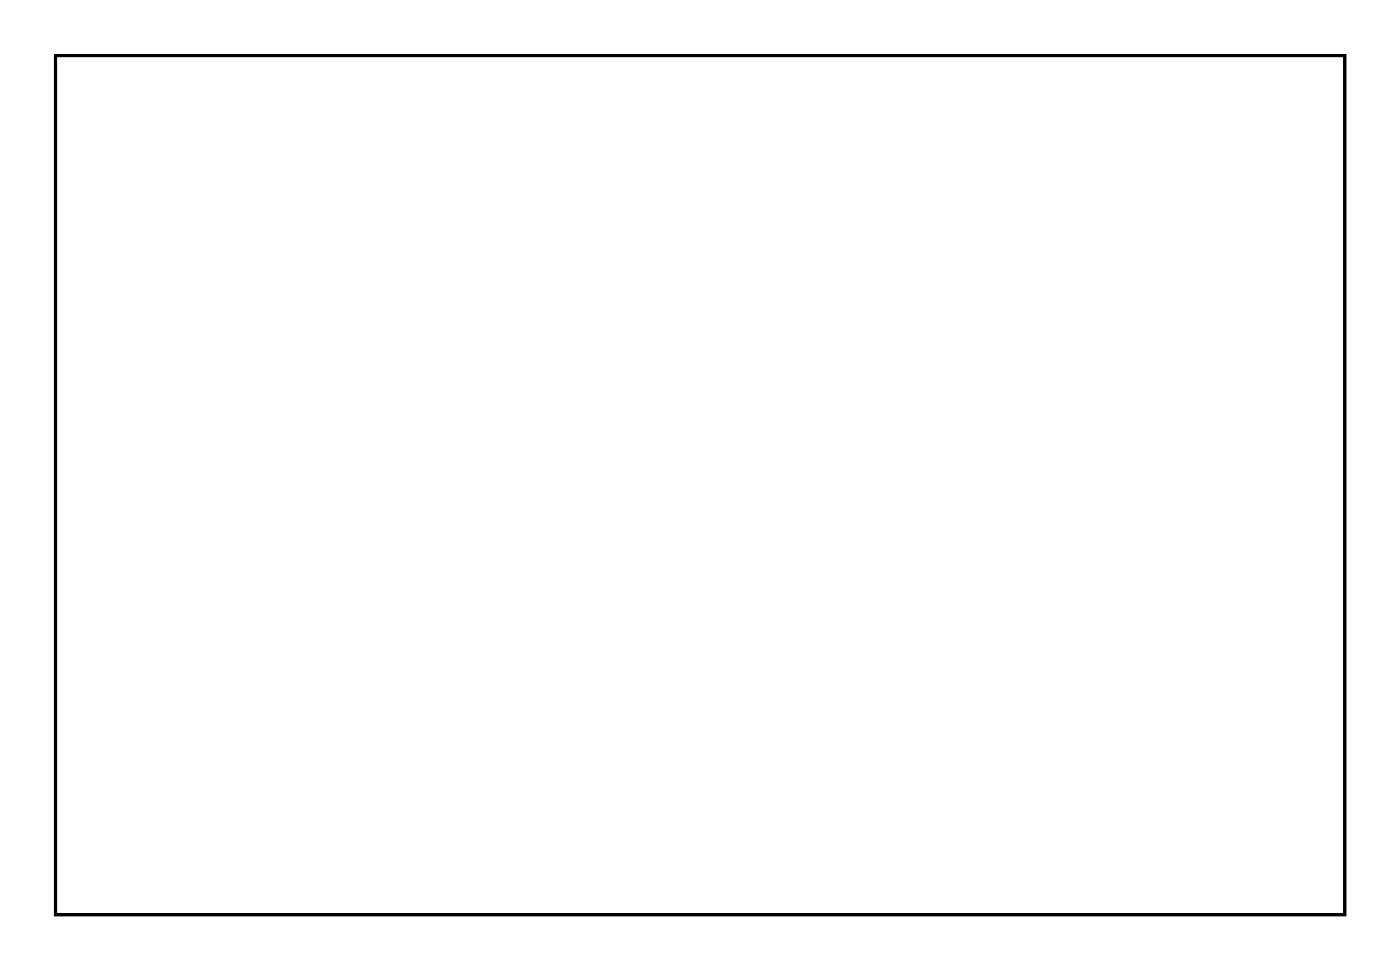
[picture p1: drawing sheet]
<svg xmlns="http://www.w3.org/2000/svg" width="92mm" height="63mm" viewBox="0 0 92 63" stroke-linecap="round" stroke-linejoin="round" font-family="sans-serif">
<path d="M3.6 3.6h84.5v56.3h-84.5z" fill="none" stroke="#000" stroke-width=".2"/>
<path d="M3.6 3.6h84.5v56.3h-84.5zM3.6 3.6v56.3h84.5v-56.3z" fill="#000"/>
<path d="M54.2 26.8h1.4v1.4h-1.4z" fill="#fff"/>
<path d="M54.2 26.8h1.4v1.4h-1.4z" fill="none" stroke="#fff" stroke-width=".76" stroke-linecap="butt"/>
<circle cx="54.9" cy="27.5" r=".7" fill="#fff"/>
<circle cx="54.9" cy="27.5" r=".7" fill="none" stroke="#fff" stroke-width=".76" stroke-linecap="butt"/>
<circle cx="54.9" cy="35.1" r=".7" fill="#fff"/>
<circle cx="54.9" cy="35.1" r=".7" fill="none" stroke="#fff" stroke-width=".76" stroke-linecap="butt"/>
<circle cx="52.4" cy="27.5" r=".7" fill="#fff"/>
<circle cx="52.4" cy="27.5" r=".7" fill="none" stroke="#fff" stroke-width=".76" stroke-linecap="butt"/>
<circle cx="52.4" cy="35.1" r=".7" fill="#fff"/>
<circle cx="52.4" cy="35.1" r=".7" fill="none" stroke="#fff" stroke-width=".76" stroke-linecap="butt"/>
<circle cx="49.8" cy="27.5" r=".7" fill="#fff"/>
<circle cx="49.8" cy="27.5" r=".7" fill="none" stroke="#fff" stroke-width=".76" stroke-linecap="butt"/>
<circle cx="49.8" cy="35.1" r=".7" fill="#fff"/>
<circle cx="49.8" cy="35.1" r=".7" fill="none" stroke="#fff" stroke-width=".76" stroke-linecap="butt"/>
<circle cx="47.3" cy="27.5" r=".7" fill="#fff"/>
<circle cx="47.3" cy="27.5" r=".7" fill="none" stroke="#fff" stroke-width=".76" stroke-linecap="butt"/>
<circle cx="47.3" cy="35.1" r=".7" fill="#fff"/>
<circle cx="47.3" cy="35.1" r=".7" fill="none" stroke="#fff" stroke-width=".76" stroke-linecap="butt"/>
<circle cx="44.7" cy="27.5" r=".7" fill="#fff"/>
<circle cx="44.7" cy="27.5" r=".7" fill="none" stroke="#fff" stroke-width=".76" stroke-linecap="butt"/>
<circle cx="44.7" cy="35.1" r=".7" fill="#fff"/>
<circle cx="44.7" cy="35.1" r=".7" fill="none" stroke="#fff" stroke-width=".76" stroke-linecap="butt"/>
<circle cx="42.2" cy="27.5" r=".7" fill="#fff"/>
<circle cx="42.2" cy="27.5" r=".7" fill="none" stroke="#fff" stroke-width=".76" stroke-linecap="butt"/>
<circle cx="42.2" cy="35.1" r=".7" fill="#fff"/>
<circle cx="42.2" cy="35.1" r=".7" fill="none" stroke="#fff" stroke-width=".76" stroke-linecap="butt"/>
<circle cx="39.7" cy="27.5" r=".7" fill="#fff"/>
<circle cx="39.7" cy="27.5" r=".7" fill="none" stroke="#fff" stroke-width=".76" stroke-linecap="butt"/>
<circle cx="39.7" cy="35.1" r=".7" fill="#fff"/>
<circle cx="39.7" cy="35.1" r=".7" fill="none" stroke="#fff" stroke-width=".76" stroke-linecap="butt"/>
<circle cx="37.1" cy="27.5" r=".7" fill="#fff"/>
<circle cx="37.1" cy="27.5" r=".7" fill="none" stroke="#fff" stroke-width=".76" stroke-linecap="butt"/>
<circle cx="37.1" cy="35.1" r=".7" fill="#fff"/>
<circle cx="37.1" cy="35.1" r=".7" fill="none" stroke="#fff" stroke-width=".76" stroke-linecap="butt"/>
<circle cx="32" cy="40.2" r=".7" fill="#fff"/>
<circle cx="32" cy="40.2" r=".7" fill="none" stroke="#fff" stroke-width=".76" stroke-linecap="butt"/>
<circle cx="39.7" cy="40.2" r=".7" fill="#fff"/>
<circle cx="39.7" cy="40.2" r=".7" fill="none" stroke="#fff" stroke-width=".76" stroke-linecap="butt"/>
<circle cx="42.2" cy="42.8" r=".64" fill="#fff"/>
<circle cx="42.2" cy="42.8" r=".64" fill="none" stroke="#fff" stroke-width=".76" stroke-linecap="butt"/>
<circle cx="44.7" cy="42.8" r=".64" fill="#fff"/>
<circle cx="44.7" cy="42.8" r=".64" fill="none" stroke="#fff" stroke-width=".76" stroke-linecap="butt"/>
<circle cx="42.2" cy="45.3" r=".64" fill="#fff"/>
<circle cx="42.2" cy="45.3" r=".64" fill="none" stroke="#fff" stroke-width=".76" stroke-linecap="butt"/>
<circle cx="44.7" cy="45.3" r=".64" fill="#fff"/>
<circle cx="44.7" cy="45.3" r=".64" fill="none" stroke="#fff" stroke-width=".76" stroke-linecap="butt"/>
<circle cx="54.9" cy="32.6" r=".35" fill="#fff"/>
<circle cx="54.9" cy="32.6" r=".35" fill="none" stroke="#fff" stroke-width=".55"/>
<circle cx="37.1" cy="30.1" r=".35" fill="#fff"/>
<circle cx="37.1" cy="30.1" r=".35" fill="none" stroke="#fff" stroke-width=".55"/>
<circle cx="44.7" cy="47.8" r=".35" fill="#fff"/>
<circle cx="44.7" cy="47.8" r=".35" fill="none" stroke="#fff" stroke-width=".55"/>
<circle cx="34.6" cy="37.7" r=".7" fill="#fff"/>
<circle cx="34.6" cy="37.7" r=".7" fill="none" stroke="#fff" stroke-width=".76" stroke-linecap="butt"/>
<circle cx="42.2" cy="37.7" r=".7" fill="#fff"/>
<circle cx="42.2" cy="37.7" r=".7" fill="none" stroke="#fff" stroke-width=".76" stroke-linecap="butt"/>
<circle cx="60" cy="32.6" r=".7" fill="#fff"/>
<circle cx="60" cy="32.6" r=".7" fill="none" stroke="#fff" stroke-width=".76" stroke-linecap="butt"/>
<circle cx="65.1" cy="32.6" r=".7" fill="#fff"/>
<circle cx="65.1" cy="32.6" r=".7" fill="none" stroke="#fff" stroke-width=".76" stroke-linecap="butt"/>
<circle cx="39.7" cy="45.3" r=".62" fill="#fff"/>
<circle cx="39.7" cy="45.3" r=".62" fill="none" stroke="#fff" stroke-width=".69" stroke-linecap="butt"/>
<circle cx="39.7" cy="42.8" r=".62" fill="#fff"/>
<circle cx="39.7" cy="42.8" r=".62" fill="none" stroke="#fff" stroke-width=".69" stroke-linecap="butt"/>
<circle cx="42.2" cy="40.2" r=".35" fill="#fff"/>
<circle cx="42.2" cy="40.2" r=".35" fill="none" stroke="#fff" stroke-width=".55"/>
<circle cx="34.6" cy="35.1" r=".7" fill="#fff"/>
<circle cx="34.6" cy="35.1" r=".7" fill="none" stroke="#fff" stroke-width=".76" stroke-linecap="butt"/>
<circle cx="39.7" cy="37.7" r=".7" fill="#fff"/>
<circle cx="39.7" cy="37.7" r=".7" fill="none" stroke="#fff" stroke-width=".76" stroke-linecap="butt"/>
<circle cx="49.8" cy="25" r=".35" fill="#fff"/>
<circle cx="49.8" cy="25" r=".35" fill="none" stroke="#fff" stroke-width=".55"/>
<circle cx="49.8" cy="22.6" r=".7" fill="#fff"/>
<circle cx="49.8" cy="22.6" r=".7" fill="none" stroke="#fff" stroke-width=".76" stroke-linecap="butt"/>
<circle cx="60" cy="22.6" r=".7" fill="#fff"/>
<circle cx="60" cy="22.6" r=".7" fill="none" stroke="#fff" stroke-width=".76" stroke-linecap="butt"/>
<circle cx="57.4" cy="19.9" r=".35" fill="#fff"/>
<circle cx="57.4" cy="19.9" r=".35" fill="none" stroke="#fff" stroke-width=".55"/>
<circle cx="60" cy="27.5" r=".74" fill="#fff"/>
<circle cx="60" cy="27.5" r=".74" fill="none" stroke="#fff" stroke-width=".76" stroke-linecap="butt"/>
<circle cx="60" cy="30.1" r=".74" fill="#fff"/>
<circle cx="60" cy="30.1" r=".74" fill="none" stroke="#fff" stroke-width=".76" stroke-linecap="butt"/>
<circle cx="27" cy="30.1" r=".35" fill="#fff"/>
<circle cx="27" cy="30.1" r=".35" fill="none" stroke="#fff" stroke-width=".55"/>
<circle cx="24.4" cy="30.1" r=".35" fill="#fff"/>
<circle cx="24.4" cy="30.1" r=".35" fill="none" stroke="#fff" stroke-width=".55"/>
<circle cx="21.9" cy="30.1" r=".35" fill="#fff"/>
<circle cx="21.9" cy="30.1" r=".35" fill="none" stroke="#fff" stroke-width=".55"/>
<circle cx="19.3" cy="30.1" r=".35" fill="#fff"/>
<circle cx="19.3" cy="30.1" r=".35" fill="none" stroke="#fff" stroke-width=".55"/>
<circle cx="27" cy="32.6" r=".35" fill="#fff"/>
<circle cx="27" cy="32.6" r=".35" fill="none" stroke="#fff" stroke-width=".55"/>
<circle cx="24.4" cy="32.6" r=".35" fill="#fff"/>
<circle cx="24.4" cy="32.6" r=".35" fill="none" stroke="#fff" stroke-width=".55"/>
<circle cx="21.9" cy="32.6" r=".35" fill="#fff"/>
<circle cx="21.9" cy="32.6" r=".35" fill="none" stroke="#fff" stroke-width=".55"/>
<circle cx="19.3" cy="32.6" r=".35" fill="#fff"/>
<circle cx="19.3" cy="32.6" r=".35" fill="none" stroke="#fff" stroke-width=".55"/>
<circle cx="27" cy="35.1" r=".35" fill="#fff"/>
<circle cx="27" cy="35.1" r=".35" fill="none" stroke="#fff" stroke-width=".55"/>
<circle cx="24.4" cy="35.1" r=".35" fill="#fff"/>
<circle cx="24.4" cy="35.1" r=".35" fill="none" stroke="#fff" stroke-width=".55"/>
<circle cx="21.9" cy="35.1" r=".35" fill="#fff"/>
<circle cx="21.9" cy="35.1" r=".35" fill="none" stroke="#fff" stroke-width=".55"/>
<circle cx="19.3" cy="35.1" r=".35" fill="#fff"/>
<circle cx="19.3" cy="35.1" r=".35" fill="none" stroke="#fff" stroke-width=".55"/>
<circle cx="16.8" cy="35.1" r=".35" fill="#fff"/>
<circle cx="16.8" cy="35.1" r=".35" fill="none" stroke="#fff" stroke-width=".55"/>
<circle cx="14.3" cy="35.1" r=".35" fill="#fff"/>
<circle cx="14.3" cy="35.1" r=".35" fill="none" stroke="#fff" stroke-width=".55"/>
<circle cx="11.7" cy="35.1" r=".35" fill="#fff"/>
<circle cx="11.7" cy="35.1" r=".35" fill="none" stroke="#fff" stroke-width=".55"/>
<circle cx="9.2" cy="35.1" r=".35" fill="#fff"/>
<circle cx="9.2" cy="35.1" r=".35" fill="none" stroke="#fff" stroke-width=".55"/>
<circle cx="9.2" cy="37.7" r=".35" fill="#fff"/>
<circle cx="9.2" cy="37.7" r=".35" fill="none" stroke="#fff" stroke-width=".55"/>
<circle cx="11.7" cy="37.7" r=".35" fill="#fff"/>
<circle cx="11.7" cy="37.7" r=".35" fill="none" stroke="#fff" stroke-width=".55"/>
<circle cx="14.3" cy="37.7" r=".35" fill="#fff"/>
<circle cx="14.3" cy="37.7" r=".35" fill="none" stroke="#fff" stroke-width=".55"/>
<circle cx="16.8" cy="37.7" r=".35" fill="#fff"/>
<circle cx="16.8" cy="37.7" r=".35" fill="none" stroke="#fff" stroke-width=".55"/>
<circle cx="19.3" cy="37.7" r=".35" fill="#fff"/>
<circle cx="19.3" cy="37.7" r=".35" fill="none" stroke="#fff" stroke-width=".55"/>
<circle cx="21.9" cy="37.7" r=".35" fill="#fff"/>
<circle cx="21.9" cy="37.7" r=".35" fill="none" stroke="#fff" stroke-width=".55"/>
<circle cx="24.4" cy="37.7" r=".35" fill="#fff"/>
<circle cx="24.4" cy="37.7" r=".35" fill="none" stroke="#fff" stroke-width=".55"/>
<circle cx="27" cy="37.7" r=".35" fill="#fff"/>
<circle cx="27" cy="37.7" r=".35" fill="none" stroke="#fff" stroke-width=".55"/>
<circle cx="27" cy="40.2" r=".35" fill="#fff"/>
<circle cx="27" cy="40.2" r=".35" fill="none" stroke="#fff" stroke-width=".55"/>
<circle cx="27" cy="42.8" r=".35" fill="#fff"/>
<circle cx="27" cy="42.8" r=".35" fill="none" stroke="#fff" stroke-width=".55"/>
<circle cx="27" cy="45.3" r=".35" fill="#fff"/>
<circle cx="27" cy="45.3" r=".35" fill="none" stroke="#fff" stroke-width=".55"/>
<circle cx="24.4" cy="40.2" r=".35" fill="#fff"/>
<circle cx="24.4" cy="40.2" r=".35" fill="none" stroke="#fff" stroke-width=".55"/>
<circle cx="24.4" cy="42.8" r=".35" fill="#fff"/>
<circle cx="24.4" cy="42.8" r=".35" fill="none" stroke="#fff" stroke-width=".55"/>
<circle cx="24.4" cy="45.3" r=".35" fill="#fff"/>
<circle cx="24.4" cy="45.3" r=".35" fill="none" stroke="#fff" stroke-width=".55"/>
<circle cx="21.9" cy="40.2" r=".35" fill="#fff"/>
<circle cx="21.9" cy="40.2" r=".35" fill="none" stroke="#fff" stroke-width=".55"/>
<circle cx="21.9" cy="42.8" r=".35" fill="#fff"/>
<circle cx="21.9" cy="42.8" r=".35" fill="none" stroke="#fff" stroke-width=".55"/>
<circle cx="21.9" cy="45.3" r=".35" fill="#fff"/>
<circle cx="21.9" cy="45.3" r=".35" fill="none" stroke="#fff" stroke-width=".55"/>
<circle cx="19.3" cy="40.2" r=".35" fill="#fff"/>
<circle cx="19.3" cy="40.2" r=".35" fill="none" stroke="#fff" stroke-width=".55"/>
<circle cx="19.3" cy="42.8" r=".35" fill="#fff"/>
<circle cx="19.3" cy="42.8" r=".35" fill="none" stroke="#fff" stroke-width=".55"/>
<circle cx="19.3" cy="45.3" r=".35" fill="#fff"/>
<circle cx="19.3" cy="45.3" r=".35" fill="none" stroke="#fff" stroke-width=".55"/>
<circle cx="16.8" cy="45.3" r=".35" fill="#fff"/>
<circle cx="16.8" cy="45.3" r=".35" fill="none" stroke="#fff" stroke-width=".55"/>
<circle cx="16.8" cy="42.8" r=".35" fill="#fff"/>
<circle cx="16.8" cy="42.8" r=".35" fill="none" stroke="#fff" stroke-width=".55"/>
<circle cx="16.8" cy="40.2" r=".35" fill="#fff"/>
<circle cx="16.8" cy="40.2" r=".35" fill="none" stroke="#fff" stroke-width=".55"/>
<circle cx="14.3" cy="45.3" r=".35" fill="#fff"/>
<circle cx="14.3" cy="45.3" r=".35" fill="none" stroke="#fff" stroke-width=".55"/>
<circle cx="14.3" cy="42.8" r=".35" fill="#fff"/>
<circle cx="14.3" cy="42.8" r=".35" fill="none" stroke="#fff" stroke-width=".55"/>
<circle cx="14.3" cy="40.2" r=".35" fill="#fff"/>
<circle cx="14.3" cy="40.2" r=".35" fill="none" stroke="#fff" stroke-width=".55"/>
<circle cx="11.7" cy="40.2" r=".35" fill="#fff"/>
<circle cx="11.7" cy="40.2" r=".35" fill="none" stroke="#fff" stroke-width=".55"/>
<circle cx="11.7" cy="42.8" r=".35" fill="#fff"/>
<circle cx="11.7" cy="42.8" r=".35" fill="none" stroke="#fff" stroke-width=".55"/>
<circle cx="11.7" cy="45.3" r=".35" fill="#fff"/>
<circle cx="11.7" cy="45.3" r=".35" fill="none" stroke="#fff" stroke-width=".55"/>
<circle cx="9.2" cy="45.3" r=".35" fill="#fff"/>
<circle cx="9.2" cy="45.3" r=".35" fill="none" stroke="#fff" stroke-width=".55"/>
<circle cx="9.2" cy="42.8" r=".35" fill="#fff"/>
<circle cx="9.2" cy="42.8" r=".35" fill="none" stroke="#fff" stroke-width=".55"/>
<circle cx="9.2" cy="40.2" r=".35" fill="#fff"/>
<circle cx="9.2" cy="40.2" r=".35" fill="none" stroke="#fff" stroke-width=".55"/>
<circle cx="32" cy="47.8" r=".35" fill="#fff"/>
<circle cx="32" cy="47.8" r=".35" fill="none" stroke="#fff" stroke-width=".55"/>
<circle cx="29.5" cy="47.8" r=".35" fill="#fff"/>
<circle cx="29.5" cy="47.8" r=".35" fill="none" stroke="#fff" stroke-width=".55"/>
<circle cx="27" cy="47.8" r=".35" fill="#fff"/>
<circle cx="27" cy="47.8" r=".35" fill="none" stroke="#fff" stroke-width=".55"/>
<circle cx="24.4" cy="47.8" r=".35" fill="#fff"/>
<circle cx="24.4" cy="47.8" r=".35" fill="none" stroke="#fff" stroke-width=".55"/>
<circle cx="21.9" cy="47.8" r=".35" fill="#fff"/>
<circle cx="21.9" cy="47.8" r=".35" fill="none" stroke="#fff" stroke-width=".55"/>
<circle cx="19.3" cy="47.8" r=".35" fill="#fff"/>
<circle cx="19.3" cy="47.8" r=".35" fill="none" stroke="#fff" stroke-width=".55"/>
<circle cx="16.8" cy="47.8" r=".35" fill="#fff"/>
<circle cx="16.8" cy="47.8" r=".35" fill="none" stroke="#fff" stroke-width=".55"/>
<circle cx="14.3" cy="47.8" r=".35" fill="#fff"/>
<circle cx="14.3" cy="47.8" r=".35" fill="none" stroke="#fff" stroke-width=".55"/>
<circle cx="11.7" cy="47.8" r=".35" fill="#fff"/>
<circle cx="11.7" cy="47.8" r=".35" fill="none" stroke="#fff" stroke-width=".55"/>
<circle cx="9.2" cy="47.8" r=".35" fill="#fff"/>
<circle cx="9.2" cy="47.8" r=".35" fill="none" stroke="#fff" stroke-width=".55"/>
<circle cx="6.6" cy="47.8" r=".35" fill="#fff"/>
<circle cx="6.6" cy="47.8" r=".35" fill="none" stroke="#fff" stroke-width=".55"/>
<circle cx="6.6" cy="45.3" r=".35" fill="#fff"/>
<circle cx="6.6" cy="45.3" r=".35" fill="none" stroke="#fff" stroke-width=".55"/>
<circle cx="6.6" cy="42.8" r=".35" fill="#fff"/>
<circle cx="6.6" cy="42.8" r=".35" fill="none" stroke="#fff" stroke-width=".55"/>
<circle cx="6.6" cy="40.2" r=".35" fill="#fff"/>
<circle cx="6.6" cy="40.2" r=".35" fill="none" stroke="#fff" stroke-width=".55"/>
<circle cx="6.6" cy="37.7" r=".35" fill="#fff"/>
<circle cx="6.6" cy="37.7" r=".35" fill="none" stroke="#fff" stroke-width=".55"/>
<circle cx="6.6" cy="35.1" r=".35" fill="#fff"/>
<circle cx="6.6" cy="35.1" r=".35" fill="none" stroke="#fff" stroke-width=".55"/>
<circle cx="6.6" cy="32.6" r=".35" fill="#fff"/>
<circle cx="6.6" cy="32.6" r=".35" fill="none" stroke="#fff" stroke-width=".55"/>
<circle cx="9.2" cy="32.6" r=".35" fill="#fff"/>
<circle cx="9.2" cy="32.6" r=".35" fill="none" stroke="#fff" stroke-width=".55"/>
<circle cx="11.7" cy="32.6" r=".35" fill="#fff"/>
<circle cx="11.7" cy="32.6" r=".35" fill="none" stroke="#fff" stroke-width=".55"/>
<circle cx="14.3" cy="32.6" r=".35" fill="#fff"/>
<circle cx="14.3" cy="32.6" r=".35" fill="none" stroke="#fff" stroke-width=".55"/>
<circle cx="16.8" cy="32.6" r=".35" fill="#fff"/>
<circle cx="16.8" cy="32.6" r=".35" fill="none" stroke="#fff" stroke-width=".55"/>
<circle cx="16.8" cy="30.1" r=".35" fill="#fff"/>
<circle cx="16.8" cy="30.1" r=".35" fill="none" stroke="#fff" stroke-width=".55"/>
<circle cx="16.8" cy="27.5" r=".35" fill="#fff"/>
<circle cx="16.8" cy="27.5" r=".35" fill="none" stroke="#fff" stroke-width=".55"/>
<circle cx="16.8" cy="25" r=".35" fill="#fff"/>
<circle cx="16.8" cy="25" r=".35" fill="none" stroke="#fff" stroke-width=".55"/>
<circle cx="19.3" cy="25" r=".35" fill="#fff"/>
<circle cx="19.3" cy="25" r=".35" fill="none" stroke="#fff" stroke-width=".55"/>
<circle cx="21.9" cy="25" r=".35" fill="#fff"/>
<circle cx="21.9" cy="25" r=".35" fill="none" stroke="#fff" stroke-width=".55"/>
<circle cx="21.9" cy="22.4" r=".35" fill="#fff"/>
<circle cx="21.9" cy="22.4" r=".35" fill="none" stroke="#fff" stroke-width=".55"/>
<circle cx="21.9" cy="19.9" r=".35" fill="#fff"/>
<circle cx="21.9" cy="19.9" r=".35" fill="none" stroke="#fff" stroke-width=".55"/>
<circle cx="21.9" cy="17.4" r=".35" fill="#fff"/>
<circle cx="21.9" cy="17.4" r=".35" fill="none" stroke="#fff" stroke-width=".55"/>
<circle cx="21.9" cy="14.8" r=".35" fill="#fff"/>
<circle cx="21.9" cy="14.8" r=".35" fill="none" stroke="#fff" stroke-width=".55"/>
<circle cx="24.4" cy="14.8" r=".35" fill="#fff"/>
<circle cx="24.4" cy="14.8" r=".35" fill="none" stroke="#fff" stroke-width=".55"/>
<circle cx="27" cy="14.8" r=".35" fill="#fff"/>
<circle cx="27" cy="14.8" r=".35" fill="none" stroke="#fff" stroke-width=".55"/>
<circle cx="29.5" cy="14.8" r=".35" fill="#fff"/>
<circle cx="29.5" cy="14.8" r=".35" fill="none" stroke="#fff" stroke-width=".55"/>
<circle cx="32" cy="14.8" r=".35" fill="#fff"/>
<circle cx="32" cy="14.8" r=".35" fill="none" stroke="#fff" stroke-width=".55"/>
<circle cx="62.5" cy="17.4" r=".35" fill="#fff"/>
<circle cx="62.5" cy="17.4" r=".35" fill="none" stroke="#fff" stroke-width=".55"/>
<circle cx="62.5" cy="19.9" r=".35" fill="#fff"/>
<circle cx="62.5" cy="19.9" r=".35" fill="none" stroke="#fff" stroke-width=".55"/>
<circle cx="62.5" cy="22.4" r=".35" fill="#fff"/>
<circle cx="62.5" cy="22.4" r=".35" fill="none" stroke="#fff" stroke-width=".55"/>
<circle cx="62.5" cy="25" r=".35" fill="#fff"/>
<circle cx="62.5" cy="25" r=".35" fill="none" stroke="#fff" stroke-width=".55"/>
<circle cx="62.5" cy="27.5" r=".35" fill="#fff"/>
<circle cx="62.5" cy="27.5" r=".35" fill="none" stroke="#fff" stroke-width=".55"/>
<circle cx="62.5" cy="35.1" r=".35" fill="#fff"/>
<circle cx="62.5" cy="35.1" r=".35" fill="none" stroke="#fff" stroke-width=".55"/>
<circle cx="62.5" cy="37.7" r=".35" fill="#fff"/>
<circle cx="62.5" cy="37.7" r=".35" fill="none" stroke="#fff" stroke-width=".55"/>
<circle cx="62.5" cy="40.2" r=".35" fill="#fff"/>
<circle cx="62.5" cy="40.2" r=".35" fill="none" stroke="#fff" stroke-width=".55"/>
<circle cx="62.5" cy="42.8" r=".35" fill="#fff"/>
<circle cx="62.5" cy="42.8" r=".35" fill="none" stroke="#fff" stroke-width=".55"/>
<circle cx="62.5" cy="45.3" r=".35" fill="#fff"/>
<circle cx="62.5" cy="45.3" r=".35" fill="none" stroke="#fff" stroke-width=".55"/>
<circle cx="60" cy="35.1" r=".35" fill="#fff"/>
<circle cx="60" cy="35.1" r=".35" fill="none" stroke="#fff" stroke-width=".55"/>
<circle cx="57.4" cy="35.1" r=".35" fill="#fff"/>
<circle cx="57.4" cy="35.1" r=".35" fill="none" stroke="#fff" stroke-width=".55"/>
<circle cx="57.4" cy="37.7" r=".35" fill="#fff"/>
<circle cx="57.4" cy="37.7" r=".35" fill="none" stroke="#fff" stroke-width=".55"/>
<circle cx="57.4" cy="40.2" r=".35" fill="#fff"/>
<circle cx="57.4" cy="40.2" r=".35" fill="none" stroke="#fff" stroke-width=".55"/>
<circle cx="57.4" cy="42.8" r=".35" fill="#fff"/>
<circle cx="57.4" cy="42.8" r=".35" fill="none" stroke="#fff" stroke-width=".55"/>
<circle cx="57.4" cy="45.3" r=".35" fill="#fff"/>
<circle cx="57.4" cy="45.3" r=".35" fill="none" stroke="#fff" stroke-width=".55"/>
<circle cx="57.4" cy="27.5" r=".35" fill="#fff"/>
<circle cx="57.4" cy="27.5" r=".35" fill="none" stroke="#fff" stroke-width=".55"/>
<circle cx="57.4" cy="25" r=".35" fill="#fff"/>
<circle cx="57.4" cy="25" r=".35" fill="none" stroke="#fff" stroke-width=".55"/>
<circle cx="57.4" cy="17.4" r=".35" fill="#fff"/>
<circle cx="57.4" cy="17.4" r=".35" fill="none" stroke="#fff" stroke-width=".55"/>
<circle cx="60" cy="17.4" r=".35" fill="#fff"/>
<circle cx="60" cy="17.4" r=".35" fill="none" stroke="#fff" stroke-width=".55"/>
<circle cx="60" cy="45.3" r=".35" fill="#fff"/>
<circle cx="60" cy="45.3" r=".35" fill="none" stroke="#fff" stroke-width=".55"/>
<circle cx="29.5" cy="45.3" r=".35" fill="#fff"/>
<circle cx="29.5" cy="45.3" r=".35" fill="none" stroke="#fff" stroke-width=".55"/>
<circle cx="29.5" cy="42.8" r=".35" fill="#fff"/>
<circle cx="29.5" cy="42.8" r=".35" fill="none" stroke="#fff" stroke-width=".55"/>
<circle cx="29.5" cy="40.2" r=".35" fill="#fff"/>
<circle cx="29.5" cy="40.2" r=".35" fill="none" stroke="#fff" stroke-width=".55"/>
<circle cx="29.5" cy="37.7" r=".35" fill="#fff"/>
<circle cx="29.5" cy="37.7" r=".35" fill="none" stroke="#fff" stroke-width=".55"/>
<circle cx="29.5" cy="35.1" r=".35" fill="#fff"/>
<circle cx="29.5" cy="35.1" r=".35" fill="none" stroke="#fff" stroke-width=".55"/>
<circle cx="29.5" cy="32.6" r=".35" fill="#fff"/>
<circle cx="29.5" cy="32.6" r=".35" fill="none" stroke="#fff" stroke-width=".55"/>
<circle cx="29.5" cy="30.1" r=".35" fill="#fff"/>
<circle cx="29.5" cy="30.1" r=".35" fill="none" stroke="#fff" stroke-width=".55"/>
<circle cx="29.5" cy="27.5" r=".35" fill="#fff"/>
<circle cx="29.5" cy="27.5" r=".35" fill="none" stroke="#fff" stroke-width=".55"/>
<circle cx="29.5" cy="25" r=".35" fill="#fff"/>
<circle cx="29.5" cy="25" r=".35" fill="none" stroke="#fff" stroke-width=".55"/>
<circle cx="29.5" cy="22.4" r=".35" fill="#fff"/>
<circle cx="29.5" cy="22.4" r=".35" fill="none" stroke="#fff" stroke-width=".55"/>
<circle cx="29.5" cy="19.9" r=".35" fill="#fff"/>
<circle cx="29.5" cy="19.9" r=".35" fill="none" stroke="#fff" stroke-width=".55"/>
<circle cx="29.5" cy="17.4" r=".35" fill="#fff"/>
<circle cx="29.5" cy="17.4" r=".35" fill="none" stroke="#fff" stroke-width=".55"/>
<circle cx="32" cy="19.9" r=".35" fill="#fff"/>
<circle cx="32" cy="19.9" r=".35" fill="none" stroke="#fff" stroke-width=".55"/>
<circle cx="32" cy="17.4" r=".35" fill="#fff"/>
<circle cx="32" cy="17.4" r=".35" fill="none" stroke="#fff" stroke-width=".55"/>
<circle cx="32" cy="45.3" r=".35" fill="#fff"/>
<circle cx="32" cy="45.3" r=".35" fill="none" stroke="#fff" stroke-width=".55"/>
<circle cx="60" cy="19.9" r=".35" fill="#fff"/>
<circle cx="60" cy="19.9" r=".35" fill="none" stroke="#fff" stroke-width=".55"/>
<circle cx="60" cy="37.7" r=".35" fill="#fff"/>
<circle cx="60" cy="37.7" r=".35" fill="none" stroke="#fff" stroke-width=".55"/>
<circle cx="60" cy="40.2" r=".35" fill="#fff"/>
<circle cx="60" cy="40.2" r=".35" fill="none" stroke="#fff" stroke-width=".55"/>
<circle cx="60" cy="42.8" r=".35" fill="#fff"/>
<circle cx="60" cy="42.8" r=".35" fill="none" stroke="#fff" stroke-width=".55"/>
<circle cx="54.9" cy="45.3" r=".35" fill="#fff"/>
<circle cx="54.9" cy="45.3" r=".35" fill="none" stroke="#fff" stroke-width=".55"/>
<circle cx="54.9" cy="42.8" r=".35" fill="#fff"/>
<circle cx="54.9" cy="42.8" r=".35" fill="none" stroke="#fff" stroke-width=".55"/>
<circle cx="54.9" cy="19.9" r=".35" fill="#fff"/>
<circle cx="54.9" cy="19.9" r=".35" fill="none" stroke="#fff" stroke-width=".55"/>
<circle cx="54.9" cy="17.4" r=".35" fill="#fff"/>
<circle cx="54.9" cy="17.4" r=".35" fill="none" stroke="#fff" stroke-width=".55"/>
<circle cx="52.4" cy="19.9" r=".35" fill="#fff"/>
<circle cx="52.4" cy="19.9" r=".35" fill="none" stroke="#fff" stroke-width=".55"/>
<circle cx="49.8" cy="19.9" r=".35" fill="#fff"/>
<circle cx="49.8" cy="19.9" r=".35" fill="none" stroke="#fff" stroke-width=".55"/>
<circle cx="47.3" cy="19.9" r=".35" fill="#fff"/>
<circle cx="47.3" cy="19.9" r=".35" fill="none" stroke="#fff" stroke-width=".55"/>
<circle cx="44.7" cy="19.9" r=".35" fill="#fff"/>
<circle cx="44.7" cy="19.9" r=".35" fill="none" stroke="#fff" stroke-width=".55"/>
<circle cx="42.2" cy="19.9" r=".35" fill="#fff"/>
<circle cx="42.2" cy="19.9" r=".35" fill="none" stroke="#fff" stroke-width=".55"/>
<circle cx="39.7" cy="19.9" r=".35" fill="#fff"/>
<circle cx="39.7" cy="19.9" r=".35" fill="none" stroke="#fff" stroke-width=".55"/>
<circle cx="37.1" cy="19.9" r=".35" fill="#fff"/>
<circle cx="37.1" cy="19.9" r=".35" fill="none" stroke="#fff" stroke-width=".55"/>
<circle cx="34.6" cy="19.9" r=".35" fill="#fff"/>
<circle cx="34.6" cy="19.9" r=".35" fill="none" stroke="#fff" stroke-width=".55"/>
<circle cx="34.6" cy="17.4" r=".35" fill="#fff"/>
<circle cx="34.6" cy="17.4" r=".35" fill="none" stroke="#fff" stroke-width=".55"/>
<circle cx="37.1" cy="17.4" r=".35" fill="#fff"/>
<circle cx="37.1" cy="17.4" r=".35" fill="none" stroke="#fff" stroke-width=".55"/>
<circle cx="39.7" cy="17.4" r=".35" fill="#fff"/>
<circle cx="39.7" cy="17.4" r=".35" fill="none" stroke="#fff" stroke-width=".55"/>
<circle cx="42.2" cy="17.4" r=".35" fill="#fff"/>
<circle cx="42.2" cy="17.4" r=".35" fill="none" stroke="#fff" stroke-width=".55"/>
<circle cx="44.7" cy="17.4" r=".35" fill="#fff"/>
<circle cx="44.7" cy="17.4" r=".35" fill="none" stroke="#fff" stroke-width=".55"/>
<circle cx="47.3" cy="17.4" r=".35" fill="#fff"/>
<circle cx="47.3" cy="17.4" r=".35" fill="none" stroke="#fff" stroke-width=".55"/>
<circle cx="49.8" cy="17.4" r=".35" fill="#fff"/>
<circle cx="49.8" cy="17.4" r=".35" fill="none" stroke="#fff" stroke-width=".55"/>
<circle cx="52.4" cy="17.4" r=".35" fill="#fff"/>
<circle cx="52.4" cy="17.4" r=".35" fill="none" stroke="#fff" stroke-width=".55"/>
<circle cx="47.3" cy="42.8" r=".35" fill="#fff"/>
<circle cx="47.3" cy="42.8" r=".35" fill="none" stroke="#fff" stroke-width=".55"/>
<circle cx="49.8" cy="42.8" r=".35" fill="#fff"/>
<circle cx="49.8" cy="42.8" r=".35" fill="none" stroke="#fff" stroke-width=".55"/>
<circle cx="52.4" cy="42.8" r=".35" fill="#fff"/>
<circle cx="52.4" cy="42.8" r=".35" fill="none" stroke="#fff" stroke-width=".55"/>
<circle cx="47.3" cy="45.3" r=".35" fill="#fff"/>
<circle cx="47.3" cy="45.3" r=".35" fill="none" stroke="#fff" stroke-width=".55"/>
<circle cx="49.8" cy="45.3" r=".35" fill="#fff"/>
<circle cx="49.8" cy="45.3" r=".35" fill="none" stroke="#fff" stroke-width=".55"/>
<circle cx="52.4" cy="45.3" r=".35" fill="#fff"/>
<circle cx="52.4" cy="45.3" r=".35" fill="none" stroke="#fff" stroke-width=".55"/>
<circle cx="24.4" cy="17.4" r=".35" fill="#fff"/>
<circle cx="24.4" cy="17.4" r=".35" fill="none" stroke="#fff" stroke-width=".55"/>
<circle cx="27" cy="17.4" r=".35" fill="#fff"/>
<circle cx="27" cy="17.4" r=".35" fill="none" stroke="#fff" stroke-width=".55"/>
<circle cx="27" cy="19.9" r=".35" fill="#fff"/>
<circle cx="27" cy="19.9" r=".35" fill="none" stroke="#fff" stroke-width=".55"/>
<circle cx="24.4" cy="19.9" r=".35" fill="#fff"/>
<circle cx="24.4" cy="19.9" r=".35" fill="none" stroke="#fff" stroke-width=".55"/>
<circle cx="24.4" cy="22.4" r=".35" fill="#fff"/>
<circle cx="24.4" cy="22.4" r=".35" fill="none" stroke="#fff" stroke-width=".55"/>
<circle cx="27" cy="22.4" r=".35" fill="#fff"/>
<circle cx="27" cy="22.4" r=".35" fill="none" stroke="#fff" stroke-width=".55"/>
<circle cx="24.4" cy="25" r=".35" fill="#fff"/>
<circle cx="24.4" cy="25" r=".35" fill="none" stroke="#fff" stroke-width=".55"/>
<circle cx="27" cy="25" r=".35" fill="#fff"/>
<circle cx="27" cy="25" r=".35" fill="none" stroke="#fff" stroke-width=".55"/>
<circle cx="19.3" cy="27.5" r=".35" fill="#fff"/>
<circle cx="19.3" cy="27.5" r=".35" fill="none" stroke="#fff" stroke-width=".55"/>
<circle cx="21.9" cy="27.5" r=".35" fill="#fff"/>
<circle cx="21.9" cy="27.5" r=".35" fill="none" stroke="#fff" stroke-width=".55"/>
<circle cx="24.4" cy="27.5" r=".35" fill="#fff"/>
<circle cx="24.4" cy="27.5" r=".35" fill="none" stroke="#fff" stroke-width=".55"/>
<circle cx="27" cy="27.5" r=".35" fill="#fff"/>
<circle cx="27" cy="27.5" r=".35" fill="none" stroke="#fff" stroke-width=".55"/>
<circle cx="57.4" cy="55.5" r=".67" fill="#fff"/>
<circle cx="57.4" cy="55.5" r=".67" fill="none" stroke="#fff" stroke-width=".57"/>
<circle cx="60" cy="55.5" r=".67" fill="#fff"/>
<circle cx="60" cy="55.5" r=".67" fill="none" stroke="#fff" stroke-width=".57"/>
<circle cx="62.5" cy="55.5" r=".67" fill="#fff"/>
<circle cx="62.5" cy="55.5" r=".67" fill="none" stroke="#fff" stroke-width=".57"/>
<circle cx="65.1" cy="55.5" r=".67" fill="#fff"/>
<circle cx="65.1" cy="55.5" r=".67" fill="none" stroke="#fff" stroke-width=".57"/>
<circle cx="67.6" cy="55.5" r=".67" fill="#fff"/>
<circle cx="67.6" cy="55.5" r=".67" fill="none" stroke="#fff" stroke-width=".57"/>
<circle cx="45.8" cy="7.2" r=".67" fill="#fff"/>
<circle cx="45.8" cy="7.2" r=".67" fill="none" stroke="#fff" stroke-width=".57"/>
<circle cx="43.2" cy="7.2" r=".67" fill="#fff"/>
<circle cx="43.2" cy="7.2" r=".67" fill="none" stroke="#fff" stroke-width=".57"/>
<circle cx="40.7" cy="7.2" r=".67" fill="#fff"/>
<circle cx="40.7" cy="7.2" r=".67" fill="none" stroke="#fff" stroke-width=".57"/>
<circle cx="38.1" cy="7.2" r=".67" fill="#fff"/>
<circle cx="38.1" cy="7.2" r=".67" fill="none" stroke="#fff" stroke-width=".57"/>
<circle cx="35.6" cy="7.2" r=".67" fill="#fff"/>
<circle cx="35.6" cy="7.2" r=".67" fill="none" stroke="#fff" stroke-width=".57"/>
<circle cx="33.1" cy="7.2" r=".67" fill="#fff"/>
<circle cx="33.1" cy="7.2" r=".67" fill="none" stroke="#fff" stroke-width=".57"/>
<circle cx="30.5" cy="7.2" r=".67" fill="#fff"/>
<circle cx="30.5" cy="7.2" r=".67" fill="none" stroke="#fff" stroke-width=".57"/>
<circle cx="28" cy="7.2" r=".67" fill="#fff"/>
<circle cx="28" cy="7.2" r=".67" fill="none" stroke="#fff" stroke-width=".57"/>
<circle cx="25.4" cy="7.2" r=".67" fill="#fff"/>
<circle cx="25.4" cy="7.2" r=".67" fill="none" stroke="#fff" stroke-width=".57"/>
<circle cx="22.9" cy="7.2" r=".67" fill="#fff"/>
<circle cx="22.9" cy="7.2" r=".67" fill="none" stroke="#fff" stroke-width=".57"/>
<circle cx="67.6" cy="7.2" r=".67" fill="#fff"/>
<circle cx="67.6" cy="7.2" r=".67" fill="none" stroke="#fff" stroke-width=".57"/>
<circle cx="65.1" cy="7.2" r=".67" fill="#fff"/>
<circle cx="65.1" cy="7.2" r=".67" fill="none" stroke="#fff" stroke-width=".57"/>
<circle cx="62.5" cy="7.2" r=".67" fill="#fff"/>
<circle cx="62.5" cy="7.2" r=".67" fill="none" stroke="#fff" stroke-width=".57"/>
<circle cx="60" cy="7.2" r=".67" fill="#fff"/>
<circle cx="60" cy="7.2" r=".67" fill="none" stroke="#fff" stroke-width=".57"/>
<circle cx="57.4" cy="7.2" r=".67" fill="#fff"/>
<circle cx="57.4" cy="7.2" r=".67" fill="none" stroke="#fff" stroke-width=".57"/>
<circle cx="54.9" cy="7.2" r=".67" fill="#fff"/>
<circle cx="54.9" cy="7.2" r=".67" fill="none" stroke="#fff" stroke-width=".57"/>
<circle cx="52.4" cy="7.2" r=".67" fill="#fff"/>
<circle cx="52.4" cy="7.2" r=".67" fill="none" stroke="#fff" stroke-width=".57"/>
<circle cx="49.8" cy="7.2" r=".67" fill="#fff"/>
<circle cx="49.8" cy="7.2" r=".67" fill="none" stroke="#fff" stroke-width=".57"/>
<circle cx="34.6" cy="55.5" r=".67" fill="#fff"/>
<circle cx="34.6" cy="55.5" r=".67" fill="none" stroke="#fff" stroke-width=".57"/>
<circle cx="32" cy="55.5" r=".67" fill="#fff"/>
<circle cx="32" cy="55.5" r=".67" fill="none" stroke="#fff" stroke-width=".57"/>
<circle cx="37.1" cy="55.5" r=".67" fill="#fff"/>
<circle cx="37.1" cy="55.5" r=".67" fill="none" stroke="#fff" stroke-width=".57"/>
<circle cx="39.7" cy="55.5" r=".67" fill="#fff"/>
<circle cx="39.7" cy="55.5" r=".67" fill="none" stroke="#fff" stroke-width=".57"/>
<circle cx="42.2" cy="55.5" r=".67" fill="#fff"/>
<circle cx="42.2" cy="55.5" r=".67" fill="none" stroke="#fff" stroke-width=".57"/>
<circle cx="44.7" cy="55.5" r=".67" fill="#fff"/>
<circle cx="44.7" cy="55.5" r=".67" fill="none" stroke="#fff" stroke-width=".57"/>
<circle cx="47.3" cy="55.5" r=".67" fill="#fff"/>
<circle cx="47.3" cy="55.5" r=".67" fill="none" stroke="#fff" stroke-width=".57"/>
<circle cx="49.8" cy="55.5" r=".67" fill="#fff"/>
<circle cx="49.8" cy="55.5" r=".67" fill="none" stroke="#fff" stroke-width=".57"/>
<circle cx="54.9" cy="55.5" r=".67" fill="#fff"/>
<circle cx="54.9" cy="55.5" r=".67" fill="none" stroke="#fff" stroke-width=".57"/>
<circle cx="65.1" cy="35.1" r=".74" fill="#fff"/>
<circle cx="65.1" cy="35.1" r=".74" fill="none" stroke="#fff" stroke-width=".76" stroke-linecap="butt"/>
<circle cx="65.1" cy="37.7" r=".74" fill="#fff"/>
<circle cx="65.1" cy="37.7" r=".74" fill="none" stroke="#fff" stroke-width=".76" stroke-linecap="butt"/>
<circle cx="65.1" cy="40.2" r=".74" fill="#fff"/>
<circle cx="65.1" cy="40.2" r=".74" fill="none" stroke="#fff" stroke-width=".76" stroke-linecap="butt"/>
<circle cx="65.1" cy="42.8" r=".74" fill="#fff"/>
<circle cx="65.1" cy="42.8" r=".74" fill="none" stroke="#fff" stroke-width=".76" stroke-linecap="butt"/>
<circle cx="65.1" cy="45.3" r=".74" fill="#fff"/>
<circle cx="65.1" cy="45.3" r=".74" fill="none" stroke="#fff" stroke-width=".76" stroke-linecap="butt"/>
<circle cx="65.1" cy="17.4" r=".74" fill="#fff"/>
<circle cx="65.1" cy="17.4" r=".74" fill="none" stroke="#fff" stroke-width=".76" stroke-linecap="butt"/>
<circle cx="65.1" cy="19.9" r=".74" fill="#fff"/>
<circle cx="65.1" cy="19.9" r=".74" fill="none" stroke="#fff" stroke-width=".76" stroke-linecap="butt"/>
<circle cx="65.1" cy="22.4" r=".74" fill="#fff"/>
<circle cx="65.1" cy="22.4" r=".74" fill="none" stroke="#fff" stroke-width=".76" stroke-linecap="butt"/>
<circle cx="65.1" cy="25" r=".74" fill="#fff"/>
<circle cx="65.1" cy="25" r=".74" fill="none" stroke="#fff" stroke-width=".76" stroke-linecap="butt"/>
<circle cx="65.1" cy="27.5" r=".74" fill="#fff"/>
<circle cx="65.1" cy="27.5" r=".74" fill="none" stroke="#fff" stroke-width=".76" stroke-linecap="butt"/>
<circle cx="49.8" cy="50.4" r=".74" fill="#fff"/>
<circle cx="49.8" cy="50.4" r=".74" fill="none" stroke="#fff" stroke-width=".76" stroke-linecap="butt"/>
<circle cx="47.3" cy="50.4" r=".74" fill="#fff"/>
<circle cx="47.3" cy="50.4" r=".74" fill="none" stroke="#fff" stroke-width=".76" stroke-linecap="butt"/>
<circle cx="44.7" cy="50.4" r=".74" fill="#fff"/>
<circle cx="44.7" cy="50.4" r=".74" fill="none" stroke="#fff" stroke-width=".76" stroke-linecap="butt"/>
<circle cx="42.2" cy="50.4" r=".74" fill="#fff"/>
<circle cx="42.2" cy="50.4" r=".74" fill="none" stroke="#fff" stroke-width=".76" stroke-linecap="butt"/>
<circle cx="39.7" cy="50.4" r=".74" fill="#fff"/>
<circle cx="39.7" cy="50.4" r=".74" fill="none" stroke="#fff" stroke-width=".76" stroke-linecap="butt"/>
<circle cx="37.1" cy="50.4" r=".74" fill="#fff"/>
<circle cx="37.1" cy="50.4" r=".74" fill="none" stroke="#fff" stroke-width=".76" stroke-linecap="butt"/>
<circle cx="67.6" cy="50.4" r=".74" fill="#fff"/>
<circle cx="67.6" cy="50.4" r=".74" fill="none" stroke="#fff" stroke-width=".76" stroke-linecap="butt"/>
<circle cx="65.1" cy="50.4" r=".74" fill="#fff"/>
<circle cx="65.1" cy="50.4" r=".74" fill="none" stroke="#fff" stroke-width=".76" stroke-linecap="butt"/>
<circle cx="62.5" cy="50.4" r=".74" fill="#fff"/>
<circle cx="62.5" cy="50.4" r=".74" fill="none" stroke="#fff" stroke-width=".76" stroke-linecap="butt"/>
<circle cx="60" cy="50.4" r=".74" fill="#fff"/>
<circle cx="60" cy="50.4" r=".74" fill="none" stroke="#fff" stroke-width=".76" stroke-linecap="butt"/>
<circle cx="57.4" cy="50.4" r=".74" fill="#fff"/>
<circle cx="57.4" cy="50.4" r=".74" fill="none" stroke="#fff" stroke-width=".76" stroke-linecap="butt"/>
<circle cx="54.9" cy="50.4" r=".74" fill="#fff"/>
<circle cx="54.9" cy="50.4" r=".74" fill="none" stroke="#fff" stroke-width=".76" stroke-linecap="butt"/>
<circle cx="44.7" cy="12.3" r=".74" fill="#fff"/>
<circle cx="44.7" cy="12.3" r=".74" fill="none" stroke="#fff" stroke-width=".76" stroke-linecap="butt"/>
<circle cx="42.2" cy="12.3" r=".74" fill="#fff"/>
<circle cx="42.2" cy="12.3" r=".74" fill="none" stroke="#fff" stroke-width=".76" stroke-linecap="butt"/>
<circle cx="39.7" cy="12.3" r=".74" fill="#fff"/>
<circle cx="39.7" cy="12.3" r=".74" fill="none" stroke="#fff" stroke-width=".76" stroke-linecap="butt"/>
<circle cx="37.1" cy="12.3" r=".74" fill="#fff"/>
<circle cx="37.1" cy="12.3" r=".74" fill="none" stroke="#fff" stroke-width=".76" stroke-linecap="butt"/>
<circle cx="34.6" cy="12.3" r=".74" fill="#fff"/>
<circle cx="34.6" cy="12.3" r=".74" fill="none" stroke="#fff" stroke-width=".76" stroke-linecap="butt"/>
<circle cx="32" cy="12.3" r=".74" fill="#fff"/>
<circle cx="32" cy="12.3" r=".74" fill="none" stroke="#fff" stroke-width=".76" stroke-linecap="butt"/>
<circle cx="29.5" cy="12.3" r=".74" fill="#fff"/>
<circle cx="29.5" cy="12.3" r=".74" fill="none" stroke="#fff" stroke-width=".76" stroke-linecap="butt"/>
<circle cx="27" cy="12.3" r=".74" fill="#fff"/>
<circle cx="27" cy="12.3" r=".74" fill="none" stroke="#fff" stroke-width=".76" stroke-linecap="butt"/>
<circle cx="67.6" cy="12.3" r=".74" fill="#fff"/>
<circle cx="67.6" cy="12.3" r=".74" fill="none" stroke="#fff" stroke-width=".76" stroke-linecap="butt"/>
<circle cx="65.1" cy="12.3" r=".74" fill="#fff"/>
<circle cx="65.1" cy="12.3" r=".74" fill="none" stroke="#fff" stroke-width=".76" stroke-linecap="butt"/>
<circle cx="62.5" cy="12.3" r=".74" fill="#fff"/>
<circle cx="62.5" cy="12.3" r=".74" fill="none" stroke="#fff" stroke-width=".76" stroke-linecap="butt"/>
<circle cx="60" cy="12.3" r=".74" fill="#fff"/>
<circle cx="60" cy="12.3" r=".74" fill="none" stroke="#fff" stroke-width=".76" stroke-linecap="butt"/>
<circle cx="57.4" cy="12.3" r=".74" fill="#fff"/>
<circle cx="57.4" cy="12.3" r=".74" fill="none" stroke="#fff" stroke-width=".76" stroke-linecap="butt"/>
<circle cx="54.9" cy="12.3" r=".74" fill="#fff"/>
<circle cx="54.9" cy="12.3" r=".74" fill="none" stroke="#fff" stroke-width=".76" stroke-linecap="butt"/>
<circle cx="52.4" cy="12.3" r=".74" fill="#fff"/>
<circle cx="52.4" cy="12.3" r=".74" fill="none" stroke="#fff" stroke-width=".76" stroke-linecap="butt"/>
<circle cx="49.8" cy="12.3" r=".74" fill="#fff"/>
<circle cx="49.8" cy="12.3" r=".74" fill="none" stroke="#fff" stroke-width=".76" stroke-linecap="butt"/>
<circle cx="34.6" cy="27.5" r=".35" fill="#fff"/>
<circle cx="34.6" cy="27.5" r=".35" fill="none" stroke="#fff" stroke-width=".55"/>
<circle cx="32" cy="27.5" r=".35" fill="#fff"/>
<circle cx="32" cy="27.5" r=".35" fill="none" stroke="#fff" stroke-width=".55"/>
<circle cx="32" cy="30.1" r=".35" fill="#fff"/>
<circle cx="32" cy="30.1" r=".35" fill="none" stroke="#fff" stroke-width=".55"/>
<circle cx="32" cy="32.6" r=".35" fill="#fff"/>
<circle cx="32" cy="32.6" r=".35" fill="none" stroke="#fff" stroke-width=".55"/>
<circle cx="32" cy="22.4" r=".35" fill="#fff"/>
<circle cx="32" cy="22.4" r=".35" fill="none" stroke="#fff" stroke-width=".55"/>
<circle cx="34.6" cy="22.4" r=".35" fill="#fff"/>
<circle cx="34.6" cy="22.4" r=".35" fill="none" stroke="#fff" stroke-width=".55"/>
<circle cx="37.1" cy="22.4" r=".35" fill="#fff"/>
<circle cx="37.1" cy="22.4" r=".35" fill="none" stroke="#fff" stroke-width=".55"/>
<circle cx="39.7" cy="22.4" r=".35" fill="#fff"/>
<circle cx="39.7" cy="22.4" r=".35" fill="none" stroke="#fff" stroke-width=".55"/>
<circle cx="42.2" cy="22.4" r=".35" fill="#fff"/>
<circle cx="42.2" cy="22.4" r=".35" fill="none" stroke="#fff" stroke-width=".55"/>
<circle cx="44.7" cy="22.4" r=".35" fill="#fff"/>
<circle cx="44.7" cy="22.4" r=".35" fill="none" stroke="#fff" stroke-width=".55"/>
<circle cx="47.3" cy="22.4" r=".35" fill="#fff"/>
<circle cx="47.3" cy="22.4" r=".35" fill="none" stroke="#fff" stroke-width=".55"/>
<circle cx="32" cy="35.1" r=".35" fill="#fff"/>
<circle cx="32" cy="35.1" r=".35" fill="none" stroke="#fff" stroke-width=".55"/>
<circle cx="54.9" cy="40.2" r=".35" fill="#fff"/>
<circle cx="54.9" cy="40.2" r=".35" fill="none" stroke="#fff" stroke-width=".55"/>
<circle cx="62.5" cy="47.8" r=".35" fill="#fff"/>
<circle cx="62.5" cy="47.8" r=".35" fill="none" stroke="#fff" stroke-width=".55"/>
<circle cx="34.6" cy="47.8" r=".35" fill="#fff"/>
<circle cx="34.6" cy="47.8" r=".35" fill="none" stroke="#fff" stroke-width=".55"/>
<circle cx="62.5" cy="14.8" r=".35" fill="#fff"/>
<circle cx="62.5" cy="14.8" r=".35" fill="none" stroke="#fff" stroke-width=".55"/>
<circle cx="34.6" cy="14.8" r=".35" fill="#fff"/>
<circle cx="34.6" cy="14.8" r=".35" fill="none" stroke="#fff" stroke-width=".55"/>
<circle cx="32" cy="42.8" r=".35" fill="#fff"/>
<circle cx="32" cy="42.8" r=".35" fill="none" stroke="#fff" stroke-width=".55"/>
<circle cx="44.7" cy="40.2" r=".35" fill="#fff"/>
<circle cx="44.7" cy="40.2" r=".35" fill="none" stroke="#fff" stroke-width=".55"/>
<circle cx="47.3" cy="40.2" r=".35" fill="#fff"/>
<circle cx="47.3" cy="40.2" r=".35" fill="none" stroke="#fff" stroke-width=".55"/>
<circle cx="49.8" cy="40.2" r=".35" fill="#fff"/>
<circle cx="49.8" cy="40.2" r=".35" fill="none" stroke="#fff" stroke-width=".55"/>
<circle cx="52.4" cy="40.2" r=".35" fill="#fff"/>
<circle cx="52.4" cy="40.2" r=".35" fill="none" stroke="#fff" stroke-width=".55"/>
<circle cx="47.3" cy="47.8" r=".35" fill="#fff"/>
<circle cx="47.3" cy="47.8" r=".35" fill="none" stroke="#fff" stroke-width=".55"/>
</svg>
